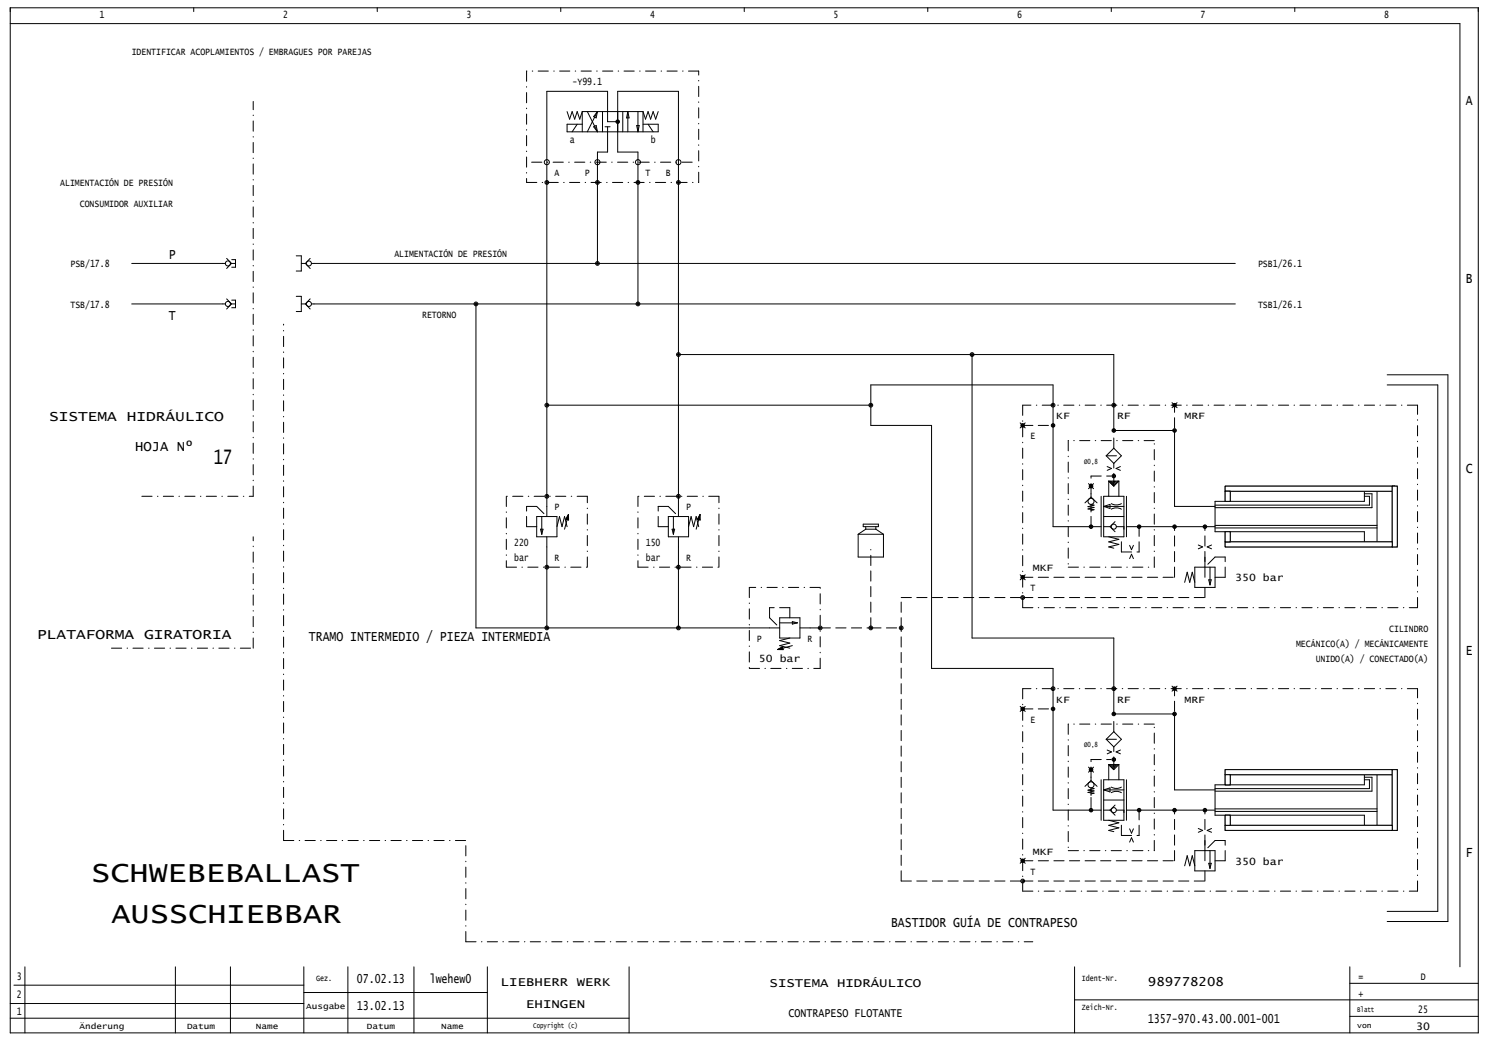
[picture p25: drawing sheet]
<svg xmlns="http://www.w3.org/2000/svg" width="582mm" height="406mm" viewBox="0 0 582 406" stroke-linecap="round" stroke-linejoin="round" font-family="sans-serif">
<defs><g id="words">
<g font-size="11.2">
<text x="35.7" y="345">SCHWEBEBALLAST</text>
<text x="43.6" y="360.9">AUSSCHIEBBAR</text>
</g>
<text font-size="7.8" x="83.5" y="181.4">17</text>
<g font-size="5.7">
<text x="573.3" y="40.9">A</text>
<text x="573.3" y="110.5">B</text>
<text x="573.3" y="185.2">C</text>
<text x="573.3" y="256.2">E</text>
<text x="573.3" y="335.2">F</text>
</g>
<g font-size="5.6">
<text x="66" y="101.3">P</text>
<text x="66" y="125">T</text>
<text x="19.2" y="164.6">SISTEMA HIDRÁULICO</text>
<text x="52.9" y="176.5">HOJA Nº</text>
<text x="14.5" y="249.8">PLATAFORMA GIRATORIA</text>
<text x="120.8" y="250.8">TRAMO INTERMEDIO / PIEZA INTERMEDIA</text>
<text x="348.5" y="362.6">BASTIDOR GUÍA DE CONTRAPESO</text>
</g>
<g font-size="4.9">
<text x="139.6" y="384.4">07.02.13</text>
<text x="168.1" y="384.4">lwehew0</text>
<text x="195.9" y="385.8">LIEBHERR WERK</text>
<text x="301" y="386.1">SISTEMA HIDRÁULICO</text>
<text x="449" y="385.8">989778208</text>
<text x="139.6" y="395.1">13.02.13</text>
<text x="205.8" y="394.4">EHINGEN</text>
<text x="308.4" y="397.6">CONTRAPESO FLOTANTE</text>
<text x="449" y="400.2">1357-970.43.00.001-001</text>
</g>
<g font-size="4.1">
<text x="6.6" y="383.3">3</text>
<text x="531.3" y="383.3">=</text>
<text x="555.7" y="383.3">D</text>
<text x="531.3" y="389.8">+</text>
<text x="6.6" y="390.5">2</text>
<text x="6.6" y="397">1</text>
<text x="554.8" y="396.3">25</text>
<text x="554" y="402.7">30</text>
</g>
<g font-size="3.9">
<text x="38.9" y="7.1">1</text>
<text x="110.7" y="7.1">2</text>
<text x="182.5" y="7.1">3</text>
<text x="254.3" y="7.1">4</text>
<text x="326" y="7.1">5</text>
<text x="397.8" y="7.1">6</text>
<text x="469.6" y="7.1">7</text>
<text x="541.4" y="7.1">8</text>
<text x="51.5" y="21.4">IDENTIFICAR ACOPLAMIENTOS / EMBRAGUES POR PAREJAS</text>
<text x="224" y="33.3">-Y99.1</text>
<text x="222.8" y="56.1">a</text>
<text x="254.5" y="56.1">b</text>
<text x="216.9" y="68.9">A</text>
<text x="228.8" y="68.9">P</text>
<text x="252.5" y="68.9">T</text>
<text x="260.4" y="68.9">B</text>
<text x="23.6" y="72.9">ALIMENTACIÓN DE PRESIÓN</text>
<text x="31.2" y="80.8">CONSUMIDOR AUXILIAR</text>
<text x="154.2" y="100.6">ALIMENTACIÓN DE PRESIÓN</text>
<text x="27.6" y="104.6">PSB/17.8</text>
<text x="492.1" y="104.6">PSB1/26.1</text>
<text x="27.6" y="120.4">TSB/17.8</text>
<text x="165.1" y="124.4">RETORNO</text>
<text x="492.1" y="120.4">TSB1/26.1</text>
<text x="413.1" y="164">KF</text>
<text x="436.9" y="164">RF</text>
<text x="463.3" y="164">MRF</text>
<text x="403" y="171.9">E</text>
<text x="216.9" y="199.6">P</text>
<text x="268.4" y="199.6">P</text>
<text x="201.1" y="213.5">220</text>
<text x="252.6" y="213.5">150</text>
<text x="201.1" y="219.4">bar</text>
<text x="216.9" y="219.4">R</text>
<text x="252.6" y="219.4">bar</text>
<text x="268.4" y="219.4">R</text>
<text x="404" y="223.4">MKF</text>
<text x="483.2" y="227.3">350 bar</text>
<text x="403" y="231.3">T</text>
<text x="296.1" y="251.1">P</text>
<text x="315.9" y="251.1">R</text>
<text x="543.4" y="247.1">CILINDRO</text>
<text x="506.9" y="253.1">MECÁNICO(A) / MECÁNICAMENTE</text>
<text x="296.9" y="259">50 bar</text>
<text x="514.6" y="259">UNIDO(A) / CONECTADO(A)</text>
<text x="413.1" y="274.9">KF</text>
<text x="436.9" y="274.9">RF</text>
<text x="463.3" y="274.9">MRF</text>
<text x="403" y="282.8">E</text>
<text x="404" y="334.3">MKF</text>
<text x="483.2" y="338.2">350 bar</text>
<text x="403" y="342.2">T</text>
</g>
<g font-size="3.2">
<text x="123.6" y="383.7">Gez.</text>
<text x="423.2" y="383.7">Ident-Nr.</text>
<text x="119.8" y="394.5">Ausgabe</text>
<text x="423.2" y="395.2">Zeich-Nr.</text>
<text x="31.1" y="402.4">Änderung</text>
<text x="73.1" y="402.4">Datum</text>
<text x="100.1" y="402.4">Name</text>
<text x="143.5" y="402.4">Datum</text>
<text x="172.6" y="402.4">Name</text>
</g>
<g font-size="2.9">
<text x="530.8" y="395.8">Blatt</text>
<text x="208.6" y="402.3">Copyright (c)</text>
<text x="530.8" y="402.3">von</text>
</g>
<g font-size="2.8">
<text x="424" y="181.4">Ø0,8</text>
<text x="424" y="292.2">Ø0,8</text>
</g>
</g></defs>
<g fill="none" stroke="#000" stroke-width=".39">
<path d="M221.8 43.6l1 3 1-3 1 3 1-3 1 3 .9-3M225.8 48.6l-2 3M227.7 48.6h-5.9v3h35.6v-3h-5.9M227.7 43.6v8M227.7 43.6h23.8M229.7 43.6l4 8M232.2 49.6l1-.5 .5 2.5zM233.7 43.6l-4 8M233.7 43.6l-.5 2.5-1-.5zM235.7 43.6v8M236.7 49.6h1.9M237.6 43.6v4h4"/>
<path d="M237.6 49.6v2M241.6 43.6v8M243.6 43.6v8M245.6 43.6v8M245.6 43.6l.5 2.5h-1zM249 49.1h1l-.5 2.5zM249.5 43.6v8M251.5 43.6l1 3 1-3 1 3 1-3 1 3 .9-3M251.5 43.6v8M253.5 48.6l2 3M87.2 103h.9M87.2 118.9h.9"/>
<path d="M88.6 101.1l1.9 1.9-1.9 2M88.6 116.9l1.9 2-1.9 2M90.1 103h2M90.1 118.9h2M90.6 101.6h1.5v2.9h-1.5M90.6 117.4h1.5v3h-1.5M115.9 100.1h1.9v5.9h-1.9M115.9 115.9h1.9v5.9h-1.9M117.8 103h1.6M117.8 118.9h1.6M119.4 103l1.9 2M119.4 118.9l1.9 2"/>
<path d="M121.3 101.1l-1.9 1.9M121.3 116.9l-1.9 2M121.8 103h1M121.8 118.9h1M399 165.4l2 2M401 165.4l-2 2M213.9 198.1v3.9M265.4 198.1v3.9M479.2 190.2h66.3v1.9h-66.3zM533.7 193.1h2.9v5.5h-61.4M533.7 194.1h1.9v3.5h-60.4M533.7 192.1v4h-58.5v11.9h58.5v3.9"/>
<path d="M538.6 192.1v19.8M209.9 202h7.9v8h-7.9zM211.4 207h1l-.5 2zM211.9 202v7M213.9 210v3.9M217.8 206l1-4 1 4 1-4 1 4M222.3 201.2l.1 2.2-1.2-.3zM222.3 201.2l-1.5 5.8M222.3 201.2l-.8 1.8 .7 .3v-1.4l-.4 1 .3 .1-.1-.6M261.4 202h7.9v8h-7.9zM262.9 207h1l-.5 2zM263.4 202v7"/>
<path d="M265.4 210v3.9M269.3 206l1-4 1 4 1-4 1 4M273.8 201.2l.1 2.2-1.2-.3zM273.8 201.2l-1.5 5.8M273.8 201.2l-.8 1.8 .7 .3v-1.4l-.4 1 .3 .1-.1-.6M475.2 205.5h63.4M475.2 206.5h63.4M301 245.6h4M304.2 254.1l1.8-1.1 .3 1.1zM305 241.6h7.9v8h-7.9zM305 243.6h6.9M305.3 253.8h.7l-.1-.3-1.1 .4 1.4 .1-.2-.8-1.8 .9"/>
<path d="M308.9 249.6l-3.9 .9 3.9 1-3.9 1 3.9 1M309.9 243.1l2 .5-2 .5zM309.9 252.5l-5.7 1.6M312.9 245.6h3.9"/>
<circle cx="241.6" cy="47.6" r=".5"/>
<circle cx="241.6" cy="47.6" r=".69"/>
<circle cx="241.6" cy="47.6" r=".3"/>
<circle cx="213.9" cy="63.4" r=".99"/>
<circle cx="213.9" cy="71.4" r=".74"/>
<circle cx="213.9" cy="71.4" r=".37"/>
<circle cx="233.7" cy="63.4" r=".99"/>
<circle cx="233.7" cy="71.4" r=".74"/>
<circle cx="233.7" cy="71.4" r=".37"/>
<circle cx="249.5" cy="63.4" r=".99"/>
<circle cx="249.5" cy="71.4" r=".74"/>
<circle cx="249.5" cy="71.4" r=".37"/>
<circle cx="265.4" cy="63.4" r=".99"/>
<circle cx="265.4" cy="71.4" r=".74"/>
<circle cx="265.4" cy="71.4" r=".37"/>
<circle cx="89.1" cy="118.9" r=".99"/>
<circle cx="89.1" cy="103" r=".99"/>
<circle cx="120.8" cy="118.9" r=".99"/>
<circle cx="120.8" cy="103" r=".99"/>
<circle cx="186.2" cy="118.9" r=".74"/>
<circle cx="186.2" cy="118.9" r=".37"/>
<circle cx="233.7" cy="103" r=".74"/>
<circle cx="233.7" cy="103" r=".37"/>
<circle cx="249.5" cy="118.9" r=".37"/>
<circle cx="249.5" cy="118.9" r=".74"/>
<circle cx="213.9" cy="158.5" r=".74"/>
<circle cx="213.9" cy="158.5" r=".37"/>
<circle cx="340.6" cy="158.5" r=".74"/>
<circle cx="340.6" cy="158.5" r=".37"/>
<circle cx="411.9" cy="166.4" r=".69"/>
<circle cx="411.9" cy="166.4" r=".5"/>
<circle cx="411.9" cy="166.4" r=".2"/>
<circle cx="213.9" cy="194.1" r=".74"/>
<circle cx="213.9" cy="194.1" r=".37"/>
<circle cx="265.4" cy="194.1" r=".74"/>
<circle cx="265.4" cy="194.1" r=".37"/>
<circle cx="213.9" cy="221.8" r=".74"/>
<circle cx="213.9" cy="221.8" r=".37"/>
<circle cx="265.4" cy="221.8" r=".74"/>
<circle cx="265.4" cy="221.8" r=".37"/>
<circle cx="213.9" cy="245.6" r=".74"/>
<circle cx="213.9" cy="245.6" r=".37"/>
<circle cx="265.4" cy="245.6" r=".74"/>
<circle cx="265.4" cy="245.6" r=".37"/>
<circle cx="320.8" cy="245.6" r=".74"/>
<circle cx="320.8" cy="245.6" r=".37"/>
</g>
<path d="M479.2 190.2h66.3v1.9h-66.3z" fill-rule="evenodd" fill="#fff" stroke="#000" stroke-width=".39"/>
<path d="M544.5 190.2h2v23.7h-2z" fill="none" stroke="#000" stroke-width=".39"/>
<path d="M544.5 190.2h2v23.7h-2z" fill-rule="evenodd" fill="#fff" stroke="#000" stroke-width=".39"/>
<path d="M479.2 211.9h65.3v2h-65.3z" fill="none" stroke="#000" stroke-width=".39"/>
<path d="M479.2 211.9h65.3v2h-65.3z" fill-rule="evenodd" fill="#fff" stroke="#000" stroke-width=".39"/>
<path d="M479.2 208h2v3.9h-2z" fill="none" stroke="#000" stroke-width=".39"/>
<path d="M479.2 208h2v3.9h-2z" fill-rule="evenodd" fill="#fff" stroke="#000" stroke-width=".39"/>
<path d="M479.2 192.1h2v4h-2z" fill="none" stroke="#000" stroke-width=".39"/>
<path d="M479.2 192.1h2v4h-2z" fill-rule="evenodd" fill="#fff" stroke="#000" stroke-width=".39"/>
<g fill="none" stroke="#000" stroke-width=".39">
<path d="M458.4 157.5l2 2M460.4 157.5l-2 2M432.7 178.3l2.9-3 3 3-3 2.9zM430.7 194.1v15.9M431.7 194.1h7.9v15.9h-7.9zM431.7 198.1h7.9M431.7 198.1l2.5-.8v1.6zM433 182.5l1.7 .7-1.7 .8M433.7 188.2l1.9 2 2-2M433.7 188.2h3.9M433.7 188.2v5.9M434.2 188.2l1.4 1.5 1.6-1.5"/>
<path d="M434.6 197l2.3 .5 1.7-.5M434.6 199.2l2.3-.6 1.7 .6M434.7 188.3l.9 .9M435.3 188.2l.3 .5M436.1 188.2l-.5 .4M436.5 188.3l-.9 .8M437.6 188.2v5.9M438.2 182.5l-1.7 .7 1.7 .8M440.6 194.1v15.9M431.7 202h7.9M431.7 206h2.5M433.7 210l3.9 1-3.9 .9 3.9 1-3.9 1 1.9 .5"/>
<path d="M434.2 206l1.9 2M436.1 204l-1.9 2M436.6 206h3M441.8 213.3l.8 1.7 .7-1.7M441.8 218.5l.8-1.7 .7 1.7M468.7 213.2l1.7 .7-1.7 .8M471.3 217.9v3.9M473.9 213.2l-1.7 .7 1.7 .8M399 224.8l2 2M401 224.8l-2 2M463.4 227.8l.9-4 1 4 1-4 1 4M467.3 221.8h7.9v8h-7.9z"/>
<path d="M471.3 229.8v3.9M472.8 226.8h1l-.5 2zM473.3 221.8v7M399 276.3l2 2M401 276.3l-2 2M475.2 316.4h63.4M475.2 317.4h63.4M479.2 301h66.3v2h-66.3zM533.7 303v4h-58.5v11.9h58.5v3.9M533.7 304h2.9v5.5h-61.4M533.7 305h1.9v3.5h-60.4M538.6 303v19.8"/>
<circle cx="459.4" cy="158.5" r=".69"/>
<circle cx="459.4" cy="158.5" r=".5"/>
<circle cx="459.4" cy="158.5" r=".2"/>
<circle cx="400" cy="166.4" r=".5"/>
<circle cx="400" cy="166.4" r=".69"/>
<circle cx="400" cy="166.4" r=".2"/>
<circle cx="435.6" cy="168.4" r=".69"/>
<circle cx="435.6" cy="168.4" r=".5"/>
<circle cx="435.6" cy="168.4" r=".2"/>
<circle cx="459.4" cy="168.4" r=".69"/>
<circle cx="459.4" cy="168.4" r=".5"/>
<circle cx="459.4" cy="168.4" r=".2"/>
<circle cx="435.6" cy="186.2" r=".69"/>
<circle cx="435.6" cy="186.2" r=".5"/>
<circle cx="435.6" cy="186.2" r=".2"/>
<circle cx="435.6" cy="206" r=".99"/>
<circle cx="445.5" cy="206" r=".69"/>
<circle cx="445.5" cy="206" r=".5"/>
<circle cx="445.5" cy="206" r=".2"/>
<circle cx="459.4" cy="206" r=".69"/>
<circle cx="459.4" cy="206" r=".5"/>
<circle cx="459.4" cy="206" r=".2"/>
<circle cx="471.3" cy="206" r=".5"/>
<circle cx="471.3" cy="206" r=".69"/>
<circle cx="471.3" cy="206" r=".2"/>
<circle cx="400" cy="225.8" r=".5"/>
<circle cx="400" cy="225.8" r=".69"/>
<circle cx="400" cy="225.8" r=".2"/>
<circle cx="411.9" cy="277.3" r=".5"/>
<circle cx="411.9" cy="277.3" r=".69"/>
<circle cx="411.9" cy="277.3" r=".2"/>
</g>
<path d="M432.7 178.3h5.9" fill="none" stroke="#000" stroke-width=".39" stroke-dasharray="4 2.1"/>
<path d="M479.2 301h66.3v2h-66.3z" fill-rule="evenodd" fill="#fff" stroke="#000" stroke-width=".39"/>
<path d="M544.5 301h2v23.8h-2z" fill="none" stroke="#000" stroke-width=".39"/>
<path d="M544.5 301h2v23.8h-2z" fill-rule="evenodd" fill="#fff" stroke="#000" stroke-width=".39"/>
<path d="M479.2 322.8h65.3v2h-65.3z" fill="none" stroke="#000" stroke-width=".39"/>
<path d="M479.2 322.8h65.3v2h-65.3z" fill-rule="evenodd" fill="#fff" stroke="#000" stroke-width=".39"/>
<path d="M479.2 318.9h2v3.9h-2z" fill="none" stroke="#000" stroke-width=".39"/>
<path d="M479.2 318.9h2v3.9h-2z" fill-rule="evenodd" fill="#fff" stroke="#000" stroke-width=".39"/>
<path d="M479.2 303h2v4h-2z" fill="none" stroke="#000" stroke-width=".39"/>
<path d="M479.2 303h2v4h-2z" fill-rule="evenodd" fill="#fff" stroke="#000" stroke-width=".39"/>
<g fill="none" stroke="#000" stroke-width=".39">
<path d="M4 3h574.2v401h-574.2zM4 9.2h567v369M75.8 3v1.5M147.6 3v1.5M219.3 3v1.5M291.1 3v1.5M362.9 3v1.5M434.6 3v1.5M506.4 3v1.5M237.6 43.6v-7.9h-23.7v162.4M237.6 51.6v7.9h-3.9v43.5M51.5 118.9h35.7"/>
<path d="M51.5 103h35.7M122.8 118.9h360.4M122.8 103h360.4M186.2 118.9v126.7h114.8M249.5 118.9v-59.4h-7.9v-23.8h23.8v162.4M265.4 138.7h170.2v29.7h23.8v29.7h15.8M380.2 138.7v110.9h55.4v29.7h23.8v29.7h15.8M213.9 158.5h126.7M542.6 150.6h19.8v205.9h-19.8M542.6 146.6h23.7v213.8h-23.7M425.7 189.2l2 1.9M426.7 193.1v1.3"/>
<path d="M426.7 199.7l1.2-.3-2.4-.3 2.4-.6-2.4-.3 2.4-.6-1.2-.3v3M426.7 194.4l-2.3 2.3M426.7 194.4l2.4 2.3M427.7 189.2l-2 1.9M213.9 213.9v31.7M265.4 213.9v31.7M335.6 209v8.9h9.9v-8.9M335.6 209h9.9M337.6 205h6v1h-6zM338.6 206v1M338.6 207h4M338.6 207l-3 2"/>
<path d="M342.6 206v1M342.6 207l2.9 2M430.7 206h-18.8v-55.4h-71.3v15.8h23.8v95h47.5v55.5h18.8M439.6 206v1M440.6 206h34.6M316.8 245.6h4M458.4 268.4l2 1.9M460.4 268.4l-2 1.9M432.7 289.2l2.9-3 3 3-3 2.9zM433 293.4l1.7 .7-1.7 .8M433.7 299.1l1.9 1.9 2-1.9M433.7 299.1h3.9"/>
<path d="M433.7 299.1v5.9M434.2 299.1l1.4 1.4 1.6-1.4M434.7 299.2l.9 .8M435.3 299.1l.3 .5M436.1 299.1l-.5 .4M436.5 299.2l-.9 .8M437.6 299.1v5.9M438.2 293.4l-1.7 .7 1.7 .8M425.7 300l2 2M426.7 304v1.3M426.7 310.5l1.2-.3-2.4-.3 2.4-.5-2.4-.3 2.4-.6-1.2-.3v2.9M426.7 305.3l-2.3 2.3"/>
<path d="M426.7 305.3l2.4 2.3M427.7 300l-2 2M430.7 305v15.8M431.7 305h7.9v15.8h-7.9zM431.7 309h7.9M431.7 309l2.5-.8v1.6zM431.7 312.9h7.9M431.7 316.9h2.5M434.2 316.9l1.9 2M434.6 307.9l2.3 .5 1.7-.5M434.6 310l2.3-.5 1.7 .5M436.1 314.9l-1.9 2"/>
<path d="M436.6 316.9h3M440.6 316.9h34.6M440.6 305v15.8M399 335.7l2 2M401 335.7l-2 2M433.7 320.8l3.9 1-3.9 1 3.9 1-3.9 1 1.9 .5M441.8 324.2l.8 1.7 .7-1.7M441.8 329.4l.8-1.7 .7 1.7M463.4 338.7l.9-4 1 4 1-4 1 4M467.3 332.7h7.9v7.9h-7.9zM468.7 324.1l1.7 .7-1.7 .7M471.3 328.8v3.9"/>
<path d="M472.8 337.7h1l-.5 1.9zM473.3 332.7v6.9M473.9 324.1l-1.7 .7 1.7 .7M471.3 340.6v4M9.7 378.2v25.8M68.6 378.2v25.8M90.1 378.2v25.8M118.8 378.2v25.8M136.1 378.2v25.8M161.9 378.2v25.8M190.6 378.2v25.8M246.1 378.2v25.8"/>
<path d="M420.3 378.2v25.8M528 378.2v25.8M4 398.3h242.1M4 392.5h114.8M5.4 385.3h113.4M118.8 388.2h71.8M420.3 391.1h157.9M528 397.5h50.2M528 384.6h50.2"/>
<circle cx="265.4" cy="138.7" r=".74"/>
<circle cx="265.4" cy="138.7" r=".37"/>
<circle cx="380.2" cy="138.7" r=".37"/>
<circle cx="380.2" cy="138.7" r=".74"/>
<circle cx="411.9" cy="158.5" r=".74"/>
<circle cx="411.9" cy="158.5" r=".37"/>
<circle cx="435.6" cy="158.5" r=".74"/>
<circle cx="435.6" cy="158.5" r=".37"/>
<circle cx="426.7" cy="196.1" r="1.19"/>
<circle cx="426.7" cy="190.2" r=".5"/>
<circle cx="426.7" cy="190.2" r=".69"/>
<circle cx="426.7" cy="190.2" r=".2"/>
<circle cx="426.7" cy="206" r=".5"/>
<circle cx="426.7" cy="206" r=".69"/>
<circle cx="426.7" cy="206" r=".2"/>
<circle cx="400" cy="233.7" r=".74"/>
<circle cx="400" cy="233.7" r=".37"/>
<circle cx="340.6" cy="245.6" r=".74"/>
<circle cx="340.6" cy="245.6" r=".37"/>
<circle cx="352.5" cy="245.6" r=".74"/>
<circle cx="352.5" cy="245.6" r=".37"/>
<circle cx="400" cy="277.3" r=".5"/>
<circle cx="400" cy="277.3" r=".69"/>
<circle cx="400" cy="277.3" r=".2"/>
<circle cx="411.9" cy="269.4" r=".74"/>
<circle cx="411.9" cy="269.4" r=".37"/>
<circle cx="435.6" cy="279.3" r=".69"/>
<circle cx="435.6" cy="269.4" r=".74"/>
<circle cx="435.6" cy="279.3" r=".5"/>
<circle cx="435.6" cy="269.4" r=".37"/>
<circle cx="435.6" cy="279.3" r=".2"/>
<circle cx="459.4" cy="269.4" r=".69"/>
<circle cx="459.4" cy="279.3" r=".69"/>
<circle cx="459.4" cy="269.4" r=".5"/>
<circle cx="459.4" cy="279.3" r=".5"/>
<circle cx="459.4" cy="279.3" r=".2"/>
<circle cx="459.4" cy="269.4" r=".2"/>
<circle cx="435.6" cy="297.1" r=".69"/>
<circle cx="435.6" cy="297.1" r=".5"/>
<circle cx="435.6" cy="297.1" r=".2"/>
<circle cx="426.7" cy="307" r="1.19"/>
<circle cx="426.7" cy="316.9" r=".5"/>
<circle cx="426.7" cy="301" r=".5"/>
<circle cx="426.7" cy="316.9" r=".69"/>
<circle cx="426.7" cy="301" r=".69"/>
<circle cx="426.7" cy="301" r=".2"/>
<circle cx="426.7" cy="316.9" r=".2"/>
<circle cx="435.6" cy="316.9" r=".99"/>
<circle cx="445.5" cy="316.9" r=".69"/>
<circle cx="445.5" cy="316.9" r=".5"/>
<circle cx="445.5" cy="316.9" r=".2"/>
<circle cx="459.4" cy="316.9" r=".69"/>
<circle cx="459.4" cy="316.9" r=".5"/>
<circle cx="459.4" cy="316.9" r=".2"/>
<circle cx="471.3" cy="316.9" r=".5"/>
<circle cx="471.3" cy="316.9" r=".69"/>
<circle cx="471.3" cy="316.9" r=".2"/>
<circle cx="400" cy="336.7" r=".5"/>
<circle cx="400" cy="336.7" r=".69"/>
<circle cx="400" cy="336.7" r=".2"/>
<circle cx="400" cy="344.6" r=".74"/>
<circle cx="400" cy="344.6" r=".37"/>
</g>
<g fill="none" stroke="#000" stroke-width=".39" stroke-dasharray="4 2.1">
<path d="M400 166.4h11.9M435.6 175.3v-5.9M459.4 167.4v-8.9M206 198.1h3.9M209.9 198.1l4 3.9M257.4 198.1h4M261.4 198.1l4 3.9M426.7 193.1v-6.9M426.7 186.2h7.9M435.6 189.2v-8M206 206v-7.9M209.9 206h-3.9"/>
<path d="M257.4 206v-7.9M261.4 206h-4M426.7 206v-5.9M438.6 215.9v-5.9M438.6 215.9h6.9M445.5 215.9v-9.9M475.2 217.9l-3.9 3.9M479.2 217.9h-4M301 237.7v3.9M308.9 237.7h-7.9M352.5 233.7h47.5M400 233.7h71.3"/>
<path d="M400 225.8h59.4M459.4 225.8v-19.8M471.3 225.8v-19.8M475.2 225.8h4M479.2 225.8v-7.9M301 241.6l4 4M308.9 241.6v-3.9M320.8 245.6h19.8M340.6 245.6v-30.7M340.6 245.6h11.9M352.5 245.6v-11.9M400 277.3h11.9"/>
<path d="M459.4 278.3v-8.9M426.7 297.1h7.9M432.7 289.2h5.9M435.6 286.2v-6M426.7 315.9v-5M426.7 304v-6.9M435.6 300v-7.9M400 336.7h59.4M438.6 326.8v-6M438.6 326.8h6.9M445.5 326.8v-9.9M459.4 336.7v-19.8"/>
<path d="M471.3 336.7v-19.8M475.2 328.8l-3.9 3.9M475.2 336.7h4M479.2 336.7v-7.9M479.2 328.8h-4M352.5 344.6v-99M352.5 344.6h47.5M400 344.6h71.3"/>
</g>
<g fill="none" stroke="#000" stroke-width=".39" stroke-dasharray="4 2.1 .2 2.1">
<path d="M206 27.8v43.6M273.3 27.8h-67.3M206 71.4h67.3M207.9 63.4h63.4M273.3 71.4v-43.6M400 158.5v79.2M554.4 158.5h-154.4M417.8 172.3v49.5M451.5 172.3h-33.7M55.5 194.1h43.5M99 194.1v-154.4M198 194.1v27.7"/>
<path d="M229.7 194.1h-31.7M249.5 194.1v27.7M281.2 194.1h-31.7M198 221.8h31.7M229.7 221.8v-27.7M249.5 221.8h31.7M281.2 221.8v-27.7M293.1 229.8v31.6M320.8 229.8h-27.7M400 237.7h154.4M417.8 221.8h33.7M451.5 221.8v-49.5"/>
<path d="M554.4 237.7v-79.2M43.6 253.5h55.4M99 253.5v-43.5M293.1 261.4h27.7M320.8 261.4v-31.6M400 269.4v79.2M554.4 269.4h-154.4M417.8 283.2v49.5M451.5 283.2h-33.7M110.9 328.8v-202M110.9 328.8h71.3M417.8 332.7h33.7"/>
<path d="M451.5 332.7v-49.5M400 348.6h154.4M554.4 348.6v-79.2M182.2 368.4v-39.6M182.2 368.4h221.8"/>
</g>
<use href="#words"/>
</svg>
